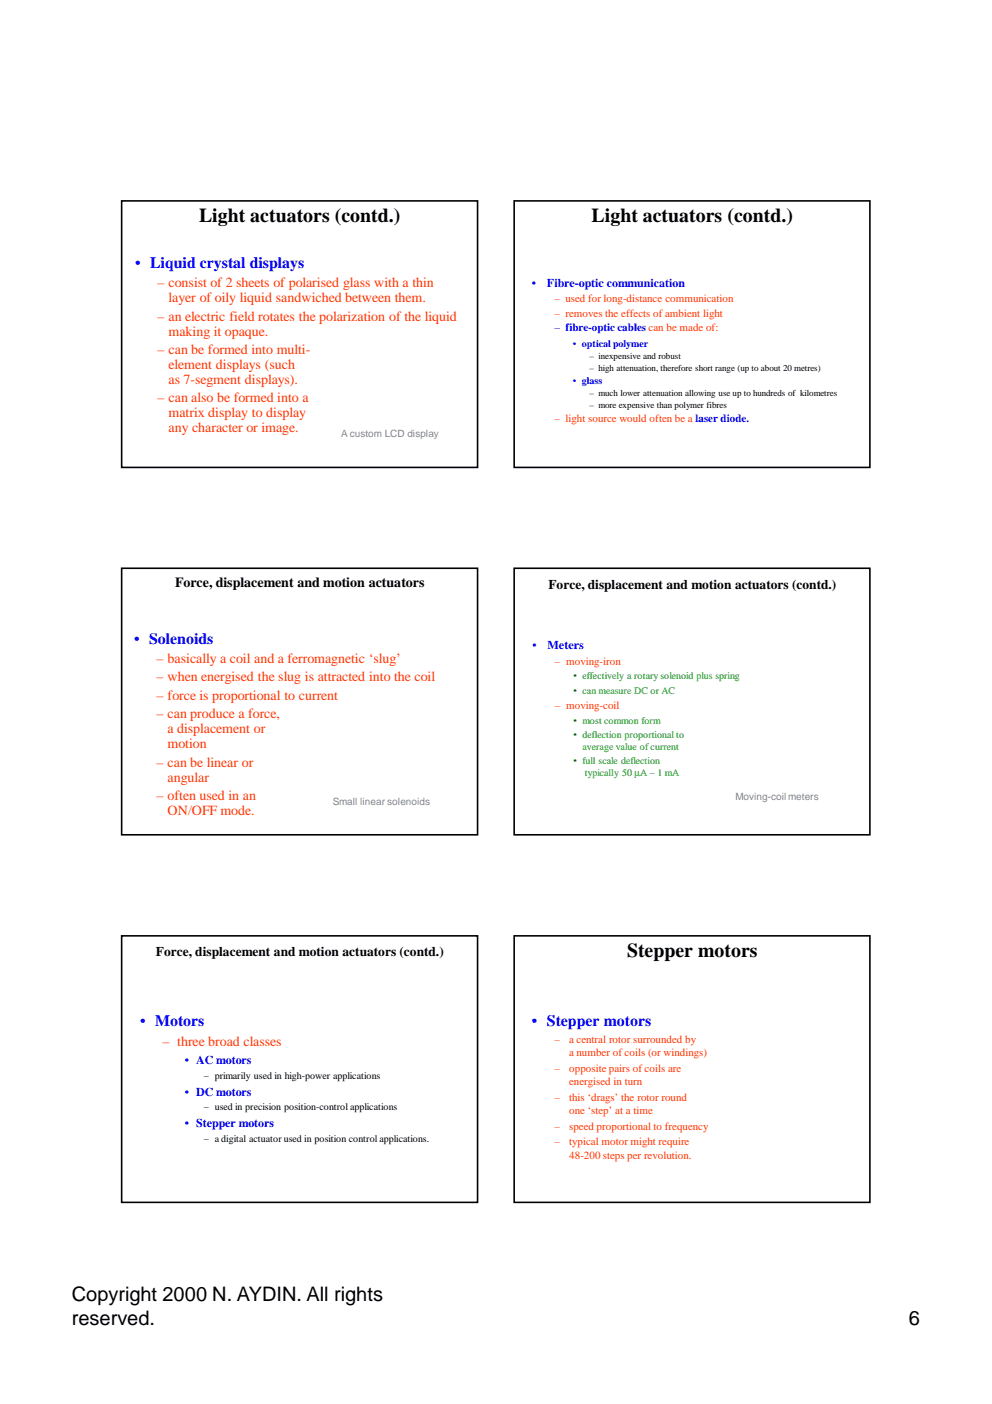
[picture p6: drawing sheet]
<svg xmlns="http://www.w3.org/2000/svg" width="210mm" height="297mm" viewBox="0 0 210 297" stroke-linecap="round" stroke-linejoin="round" font-family="sans-serif">
<defs><g id="words">
<g font-size="4.2">
<text x="42.1" y="47">Light actuators (contd.)</text>
<text x="125.2" y="47">Light actuators (contd.)</text>
<text x="132.7" y="202.5">Stepper motors</text>
<text x="15.2" y="275.3">Copyright 2000 N. AYDIN. All rights</text>
<text x="15.2" y="280.3">reserved.</text>
<text x="192.3" y="280.3">6</text>
</g>
<g font-size="3.3" fill="#00f">
<text x="28.6" y="56.7">• Liquid crystal displays</text>
<text x="28.4" y="136.3">• Solenoids</text>
<text x="29.6" y="217">• Motors</text>
<text x="112.6" y="217.1">• Stepper motors</text>
</g>
<g font-size="3" fill="#f30">
<text x="33.3" y="60.7">– consist of 2 sheets of polarised glass with a thin</text>
<text x="35.7" y="63.9">layer of oily liquid sandwiched between them.</text>
<text x="33.3" y="67.8">– an electric field rotates the polarization of the liquid</text>
<text x="35.7" y="71">making it opaque.</text>
<text x="33.3" y="74.9">– can be formed into multi-</text>
<text x="35.7" y="78.1">element displays (such</text>
<text x="35.7" y="81.2">as 7-segment displays).</text>
<text x="33.3" y="85.1">– can also be formed into a</text>
<text x="35.7" y="88.3">matrix display to display</text>
<text x="35.7" y="91.5">any character or image.</text>
<text x="33.1" y="140.3">– basically a coil and a ferromagnetic ‘slug’</text>
<text x="33.1" y="144.1">– when energised the slug is attracted into the coil</text>
<text x="33.1" y="148">– force is proportional to current</text>
<text x="33.1" y="151.9">– can produce a force,</text>
<text x="35.5" y="155.1">a displacement or</text>
<text x="35.5" y="158.3">motion</text>
<text x="33.1" y="162.2">– can be linear or</text>
<text x="35.5" y="165.4">angular</text>
<text x="33.1" y="169.2">– often used in an</text>
<text x="35.5" y="172.5">ON/OFF mode.</text>
<text x="34.4" y="221.4">– three broad classes</text>
</g>
<text font-size="3" x="37" y="124.3">Force, displacement and motion actuators</text>
<g font-size="2.8">
<text x="116" y="124.6">Force, displacement and motion actuators (contd.)</text>
<text x="33" y="202.4">Force, displacement and motion actuators (contd.)</text>
</g>
<g font-size="2.5" fill="#00f">
<text x="112.6" y="60.8">•</text>
<text x="115.7" y="60.8">Fibre-optic communication</text>
<text x="112.7" y="137.3">•</text>
<text x="115.9" y="137.3">Meters</text>
<text x="39.1" y="225.1">• AC motors</text>
<text x="39.1" y="231.8">• DC motors</text>
<text x="39.1" y="238.5">• Stepper motors</text>
</g>
<g font-size="2.3" fill="#f30">
<text x="117.3" y="63.9">– used for long-distance communication</text>
<text x="117.3" y="67">– removes the effects of ambient light</text>
<text x="117.3" y="89.2">– light source would often be a laser diode.</text>
<text x="117.4" y="140.7">– moving-iron</text>
<text x="117.4" y="150">– moving-coil</text>
<text x="117.3" y="220.6">–</text>
<text x="120.4" y="220.6">a central rotor surrounded by</text>
<text x="117.3" y="226.8">–</text>
<text x="120.4" y="223.4">a number of coils (or windings)</text>
<text x="120.4" y="226.8">opposite pairs of coils are</text>
<text x="117.3" y="232.9">–</text>
<text x="120.4" y="229.5">energised in turn</text>
<text x="120.4" y="232.9">this ‘drags’ the rotor round</text>
<text x="117.3" y="239">–</text>
<text x="120.4" y="235.7">one ‘step’ at a time</text>
<text x="120.4" y="239">speed proportional to frequency</text>
<text x="117.3" y="242.3">–</text>
<text x="120.4" y="242.3">typical motor might require</text>
<text x="120.4" y="245.1">48-200 steps per revolution.</text>
</g>
<text font-size="2.3" fill="#00f" x="117.3" y="70">– fibre-optic cables can be made of:</text>
<g font-size="2.1" fill="#00f">
<text x="121.2" y="73.3">• optical polymer</text>
<text x="121.2" y="81.2">• glass</text>
</g>
<g font-size="2.1" fill="#868686">
<text x="72.2" y="92.5">A custom LCD display</text>
<text x="70.4" y="170.3">Small linear solenoids</text>
<text x="155.6" y="169.3">Moving-coil meters</text>
</g>
<g font-size="2.1" fill="#090">
<text x="121.4" y="143.7">• effectively a rotary solenoid plus spring</text>
<text x="121.4" y="146.8">• can measure DC or AC</text>
<text x="121.4" y="153.1">• most common form</text>
<text x="121.4" y="156.2">• deflection proportional to</text>
<text x="121.4" y="161.7">• full scale deflection</text>
<text x="123.3" y="158.7">average value of current</text>
<text x="123.7" y="164.3">typically 50 µA – 1 mA</text>
</g>
<g font-size="2.1">
<text x="43.1" y="228.3">– primarily used in high-power applications</text>
<text x="43.1" y="234.9">– used in precision position-control applications</text>
<text x="43.1" y="241.6">– a digital actuator used in position control applications.</text>
</g>
<g font-size="1.9">
<text x="124.7" y="75.9">– inexpensive and robust</text>
<text x="124.7" y="78.4">– high attenuation, therefore short range (up to about 20 metres)</text>
<text x="124.7" y="83.7">– much lower attenuation allowing use up to hundreds of kilometres</text>
<text x="124.7" y="86.2">– more expensive than polymer fibres</text>
</g>
</g></defs>
<path d="M25.7 42.5h75.3v56.4h-75.3z" fill="none" stroke="#000" stroke-width=".34"/>
<path d="M108.6 42.3h75.7v56.8h-75.7z" fill-rule="evenodd" fill="#fff"/>
<path d="M108.8 42.5h75.3v56.4h-75.3z" fill="none" stroke="#000" stroke-width=".34"/>
<path d="M25.6 120.1h75.7v56.7h-75.7z" fill-rule="evenodd" fill="#fff"/>
<path d="M25.7 120.2h75.3v56.4h-75.3z" fill="none" stroke="#000" stroke-width=".34"/>
<path d="M108.6 120.1h75.7v56.7h-75.7z" fill-rule="evenodd" fill="#fff"/>
<path d="M108.8 120.2h75.3v56.4h-75.3z" fill="none" stroke="#000" stroke-width=".34"/>
<path d="M25.6 197.8h75.7v56.8h-75.7z" fill-rule="evenodd" fill="#fff"/>
<path d="M25.7 198h75.3v56.4h-75.3z" fill="none" stroke="#000" stroke-width=".34"/>
<path d="M108.6 197.8h75.7v56.8h-75.7z" fill-rule="evenodd" fill="#fff"/>
<path d="M108.8 198h75.3v56.4h-75.3z" fill="none" stroke="#000" stroke-width=".34"/>
<use href="#words"/>
</svg>
